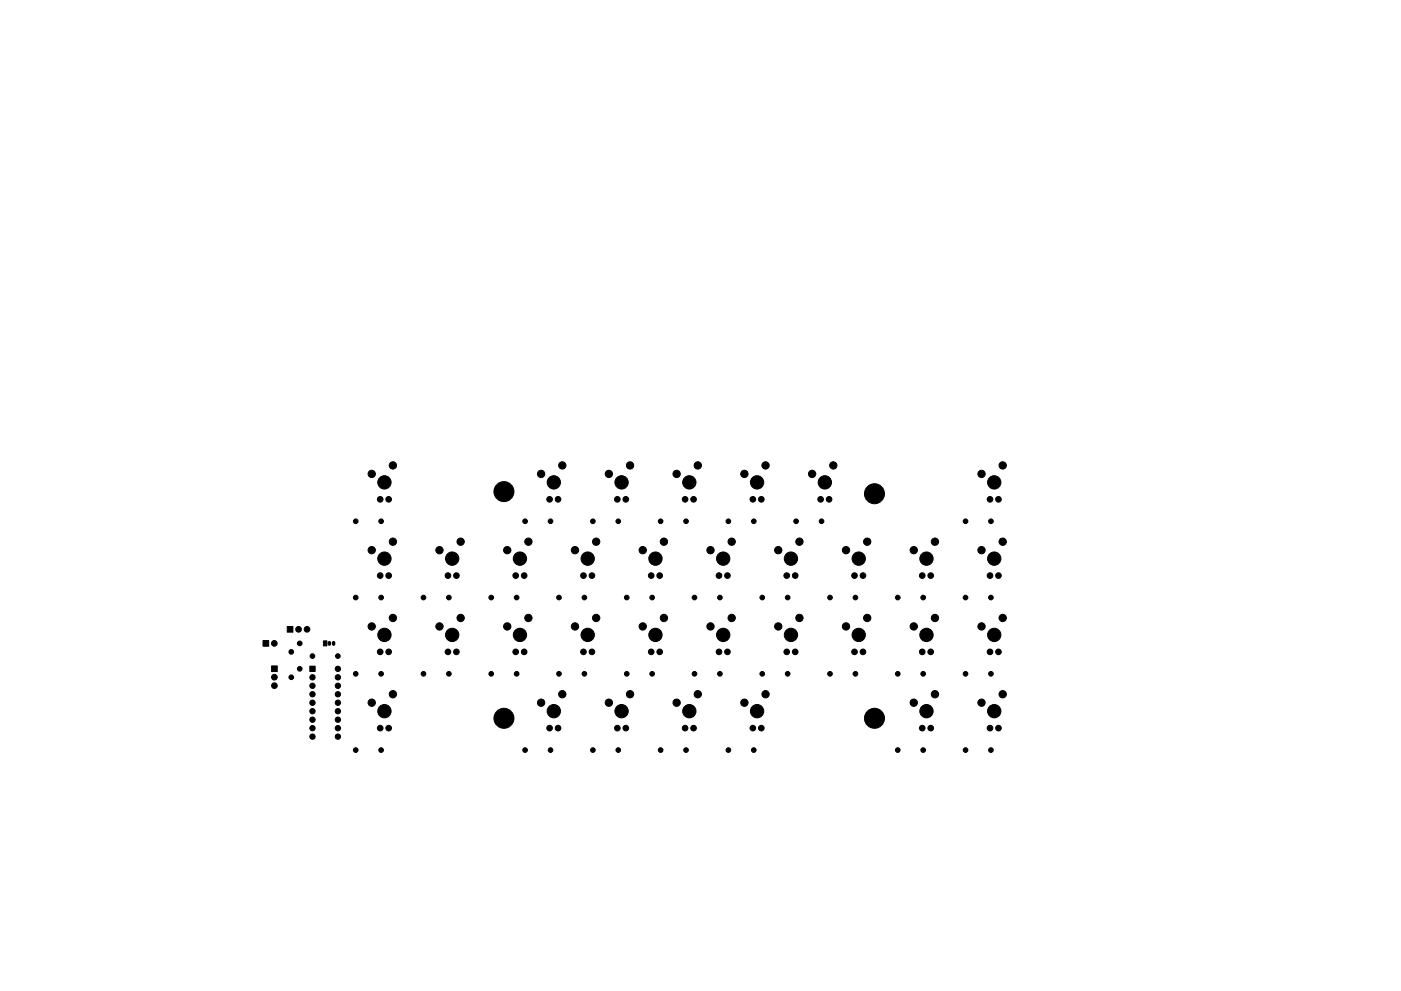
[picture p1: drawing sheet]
<svg xmlns="http://www.w3.org/2000/svg" width="420mm" height="297mm" viewBox="0 0 420 297" stroke-linecap="round" stroke-linejoin="round" font-family="sans-serif">
<g fill="#000" stroke="#000" stroke-width=".3">
<path d="M78.9 192h1.7v1.7h-1.7zM86.1 187.8h1.7v1.7h-1.7zM97 192.1h1v1.5h-1zM81.4 199.6h1.7v1.7h-1.7zM92.9 199.7h1.6v1.6h-1.6z"/>
<circle cx="117.8" cy="139.5" r="1.1"/>
<circle cx="168.6" cy="139.5" r="1.1"/>
<circle cx="188.9" cy="139.5" r="1.1"/>
<circle cx="209.3" cy="139.5" r="1.1"/>
<circle cx="229.6" cy="139.5" r="1.1"/>
<circle cx="249.9" cy="139.5" r="1.1"/>
<circle cx="300.7" cy="139.5" r="1.1"/>
<circle cx="106.7" cy="156.2" r=".7"/>
<circle cx="111.5" cy="142" r="1.1"/>
<circle cx="114" cy="149.7" r=".85"/>
<circle cx="114.3" cy="156.2" r=".7"/>
<circle cx="115.3" cy="144.6" r="2"/>
<circle cx="116.6" cy="149.7" r=".85"/>
<circle cx="148.9" cy="147.4" r=".4"/>
<circle cx="149.5" cy="148.9" r=".4"/>
<circle cx="149.5" cy="145.8" r=".4"/>
<circle cx="151.1" cy="147.4" r="3"/>
<circle cx="151.1" cy="145.1" r=".4"/>
<circle cx="151.1" cy="149.6" r=".4"/>
<circle cx="152.7" cy="145.8" r=".4"/>
<circle cx="152.7" cy="148.9" r=".4"/>
<circle cx="153.4" cy="147.4" r=".4"/>
<circle cx="157.5" cy="156.2" r=".7"/>
<circle cx="162.3" cy="142" r="1.1"/>
<circle cx="164.8" cy="149.7" r=".85"/>
<circle cx="165.1" cy="156.2" r=".7"/>
<circle cx="166.1" cy="144.6" r="2"/>
<circle cx="167.4" cy="149.7" r=".85"/>
<circle cx="177.8" cy="156.2" r=".7"/>
<circle cx="182.6" cy="142" r="1.1"/>
<circle cx="185.1" cy="149.7" r=".85"/>
<circle cx="185.4" cy="156.2" r=".7"/>
<circle cx="186.4" cy="144.6" r="2"/>
<circle cx="187.7" cy="149.7" r=".85"/>
<circle cx="198.1" cy="156.2" r=".7"/>
<circle cx="202.9" cy="142" r="1.1"/>
<circle cx="205.5" cy="149.7" r=".85"/>
<circle cx="205.7" cy="156.2" r=".7"/>
<circle cx="206.7" cy="144.6" r="2"/>
<circle cx="208" cy="149.7" r=".85"/>
<circle cx="218.4" cy="156.2" r=".7"/>
<circle cx="223.2" cy="142" r="1.1"/>
<circle cx="225.8" cy="149.7" r=".85"/>
<circle cx="226.1" cy="156.2" r=".7"/>
<circle cx="227.1" cy="144.6" r="2"/>
<circle cx="228.3" cy="149.7" r=".85"/>
<circle cx="238.8" cy="156.2" r=".7"/>
<circle cx="243.6" cy="142" r="1.1"/>
<circle cx="246.1" cy="149.7" r=".85"/>
<circle cx="246.4" cy="156.2" r=".7"/>
<circle cx="247.4" cy="144.6" r="2"/>
<circle cx="248.6" cy="149.7" r=".85"/>
<circle cx="260" cy="148" r=".4"/>
<circle cx="260.7" cy="149.6" r=".4"/>
<circle cx="260.7" cy="146.4" r=".4"/>
<circle cx="262.3" cy="148" r="3"/>
<circle cx="262.3" cy="145.7" r=".4"/>
<circle cx="262.3" cy="150.2" r=".4"/>
<circle cx="263.8" cy="146.4" r=".4"/>
<circle cx="263.8" cy="149.6" r=".4"/>
<circle cx="264.5" cy="148" r=".4"/>
<circle cx="289.6" cy="156.2" r=".7"/>
<circle cx="294.4" cy="142" r="1.1"/>
<circle cx="296.9" cy="149.7" r=".85"/>
<circle cx="297.2" cy="156.2" r=".7"/>
<circle cx="298.2" cy="144.6" r="2"/>
<circle cx="299.4" cy="149.7" r=".85"/>
<circle cx="106.7" cy="179.1" r=".7"/>
<circle cx="111.5" cy="164.9" r="1.1"/>
<circle cx="114" cy="172.5" r=".85"/>
<circle cx="114.3" cy="179.1" r=".7"/>
<circle cx="115.3" cy="167.4" r="2"/>
<circle cx="116.6" cy="172.5" r=".85"/>
<circle cx="117.8" cy="162.4" r="1.1"/>
<circle cx="127" cy="179.1" r=".7"/>
<circle cx="131.8" cy="164.9" r="1.1"/>
<circle cx="134.3" cy="172.5" r=".85"/>
<circle cx="134.6" cy="179.1" r=".7"/>
<circle cx="135.6" cy="167.4" r="2"/>
<circle cx="136.9" cy="172.5" r=".85"/>
<circle cx="138.1" cy="162.4" r="1.1"/>
<circle cx="147.3" cy="179.1" r=".7"/>
<circle cx="152.1" cy="164.9" r="1.1"/>
<circle cx="154.7" cy="172.5" r=".85"/>
<circle cx="154.9" cy="179.1" r=".7"/>
<circle cx="155.9" cy="167.4" r="2"/>
<circle cx="157.2" cy="172.5" r=".85"/>
<circle cx="158.5" cy="162.4" r="1.1"/>
<circle cx="167.6" cy="179.1" r=".7"/>
<circle cx="172.4" cy="164.9" r="1.1"/>
<circle cx="175" cy="172.5" r=".85"/>
<circle cx="175.3" cy="179.1" r=".7"/>
<circle cx="176.3" cy="167.4" r="2"/>
<circle cx="177.5" cy="172.5" r=".85"/>
<circle cx="178.8" cy="162.4" r="1.1"/>
<circle cx="188" cy="179.1" r=".7"/>
<circle cx="192.8" cy="164.9" r="1.1"/>
<circle cx="195.3" cy="172.5" r=".85"/>
<circle cx="195.6" cy="179.1" r=".7"/>
<circle cx="196.6" cy="167.4" r="2"/>
<circle cx="197.8" cy="172.5" r=".85"/>
<circle cx="199.1" cy="162.4" r="1.1"/>
<circle cx="208.3" cy="179.1" r=".7"/>
<circle cx="213.1" cy="164.9" r="1.1"/>
<circle cx="215.6" cy="172.5" r=".85"/>
<circle cx="215.9" cy="179.1" r=".7"/>
<circle cx="216.9" cy="167.4" r="2"/>
<circle cx="218.2" cy="172.5" r=".85"/>
<circle cx="219.4" cy="162.4" r="1.1"/>
<circle cx="228.6" cy="179.1" r=".7"/>
<circle cx="233.4" cy="164.9" r="1.1"/>
<circle cx="235.9" cy="172.5" r=".85"/>
<circle cx="236.2" cy="179.1" r=".7"/>
<circle cx="237.2" cy="167.4" r="2"/>
<circle cx="238.5" cy="172.5" r=".85"/>
<circle cx="239.7" cy="162.4" r="1.1"/>
<circle cx="248.9" cy="179.1" r=".7"/>
<circle cx="253.7" cy="164.9" r="1.1"/>
<circle cx="256.3" cy="172.5" r=".85"/>
<circle cx="256.5" cy="179.1" r=".7"/>
<circle cx="257.5" cy="167.4" r="2"/>
<circle cx="258.8" cy="172.5" r=".85"/>
<circle cx="260.1" cy="162.4" r="1.1"/>
<circle cx="269.2" cy="179.1" r=".7"/>
<circle cx="274" cy="164.9" r="1.1"/>
<circle cx="276.6" cy="172.5" r=".85"/>
<circle cx="276.9" cy="179.1" r=".7"/>
<circle cx="277.8" cy="167.4" r="2"/>
<circle cx="279.1" cy="172.5" r=".85"/>
<circle cx="280.4" cy="162.4" r="1.1"/>
<circle cx="289.6" cy="179.1" r=".7"/>
<circle cx="294.4" cy="164.9" r="1.1"/>
<circle cx="296.9" cy="172.5" r=".85"/>
<circle cx="297.2" cy="179.1" r=".7"/>
<circle cx="298.2" cy="167.4" r="2"/>
<circle cx="299.4" cy="172.5" r=".85"/>
<circle cx="300.7" cy="162.4" r="1.1"/>
<circle cx="82.3" cy="192.8" r=".85"/>
<circle cx="87.3" cy="195.4" r=".7"/>
<circle cx="89.5" cy="188.6" r=".85"/>
<circle cx="89.9" cy="192.8" r=".7"/>
<circle cx="92.1" cy="188.6" r=".85"/>
<circle cx="93.7" cy="196.7" r=".7"/>
<circle cx="101.3" cy="196.7" r=".7"/>
<circle cx="111.5" cy="187.8" r="1.1"/>
<circle cx="114" cy="195.4" r=".85"/>
<circle cx="115.3" cy="190.3" r="2"/>
<circle cx="116.6" cy="195.4" r=".85"/>
<circle cx="117.8" cy="185.2" r="1.1"/>
<circle cx="131.8" cy="187.8" r="1.1"/>
<circle cx="134.3" cy="195.4" r=".85"/>
<circle cx="135.6" cy="190.3" r="2"/>
<circle cx="136.9" cy="195.4" r=".85"/>
<circle cx="138.1" cy="185.2" r="1.1"/>
<circle cx="152.1" cy="187.8" r="1.1"/>
<circle cx="154.7" cy="195.4" r=".85"/>
<circle cx="155.9" cy="190.3" r="2"/>
<circle cx="157.2" cy="195.4" r=".85"/>
<circle cx="158.5" cy="185.2" r="1.1"/>
<circle cx="172.4" cy="187.8" r="1.1"/>
<circle cx="175" cy="195.4" r=".85"/>
<circle cx="176.3" cy="190.3" r="2"/>
<circle cx="177.5" cy="195.4" r=".85"/>
<circle cx="178.8" cy="185.2" r="1.1"/>
<circle cx="192.8" cy="187.8" r="1.1"/>
<circle cx="195.3" cy="195.4" r=".85"/>
<circle cx="196.6" cy="190.3" r="2"/>
<circle cx="197.8" cy="195.4" r=".85"/>
<circle cx="199.1" cy="185.2" r="1.1"/>
<circle cx="213.1" cy="187.8" r="1.1"/>
<circle cx="215.6" cy="195.4" r=".85"/>
<circle cx="216.9" cy="190.3" r="2"/>
<circle cx="218.2" cy="195.4" r=".85"/>
<circle cx="219.4" cy="185.2" r="1.1"/>
<circle cx="233.4" cy="187.8" r="1.1"/>
<circle cx="235.9" cy="195.4" r=".85"/>
<circle cx="237.2" cy="190.3" r="2"/>
<circle cx="238.5" cy="195.4" r=".85"/>
<circle cx="239.7" cy="185.2" r="1.1"/>
<circle cx="253.7" cy="187.8" r="1.1"/>
<circle cx="256.3" cy="195.4" r=".85"/>
<circle cx="257.5" cy="190.3" r="2"/>
<circle cx="258.8" cy="195.4" r=".85"/>
<circle cx="260.1" cy="185.2" r="1.1"/>
<circle cx="274" cy="187.8" r="1.1"/>
<circle cx="276.6" cy="195.4" r=".85"/>
<circle cx="277.8" cy="190.3" r="2"/>
<circle cx="279.1" cy="195.4" r=".85"/>
<circle cx="280.4" cy="185.2" r="1.1"/>
<circle cx="294.4" cy="187.8" r="1.1"/>
<circle cx="296.9" cy="195.4" r=".85"/>
<circle cx="298.2" cy="190.3" r="2"/>
<circle cx="299.4" cy="195.4" r=".85"/>
<circle cx="300.7" cy="185.2" r="1.1"/>
<circle cx="82.3" cy="205.5" r=".85"/>
<circle cx="82.3" cy="203" r=".85"/>
<circle cx="87.3" cy="203" r=".7"/>
<circle cx="89.9" cy="200.5" r=".7"/>
<circle cx="93.7" cy="215.7" r=".8"/>
<circle cx="93.7" cy="218.3" r=".8"/>
<circle cx="93.7" cy="208.1" r=".8"/>
<circle cx="93.7" cy="210.6" r=".8"/>
<circle cx="93.7" cy="203" r=".8"/>
<circle cx="93.7" cy="205.6" r=".8"/>
<circle cx="93.7" cy="213.2" r=".8"/>
<circle cx="101.3" cy="218.3" r=".8"/>
<circle cx="101.3" cy="215.7" r=".8"/>
<circle cx="101.3" cy="210.6" r=".8"/>
<circle cx="101.3" cy="200.5" r=".8"/>
<circle cx="101.3" cy="213.2" r=".8"/>
<circle cx="101.3" cy="203" r=".8"/>
<circle cx="101.3" cy="208.1" r=".8"/>
<circle cx="101.3" cy="205.6" r=".8"/>
<circle cx="106.7" cy="202" r=".7"/>
<circle cx="111.5" cy="210.6" r="1.1"/>
<circle cx="114" cy="218.2" r=".85"/>
<circle cx="114.3" cy="202" r=".7"/>
<circle cx="115.3" cy="213.2" r="2"/>
<circle cx="116.6" cy="218.2" r=".85"/>
<circle cx="117.8" cy="208.1" r="1.1"/>
<circle cx="127" cy="202" r=".7"/>
<circle cx="134.6" cy="202" r=".7"/>
<circle cx="147.3" cy="202" r=".7"/>
<circle cx="148.9" cy="215.3" r=".4"/>
<circle cx="149.5" cy="213.7" r=".4"/>
<circle cx="149.5" cy="216.9" r=".4"/>
<circle cx="151.1" cy="215.3" r="3"/>
<circle cx="151.1" cy="217.6" r=".4"/>
<circle cx="151.1" cy="213.1" r=".4"/>
<circle cx="152.7" cy="213.7" r=".4"/>
<circle cx="152.7" cy="216.9" r=".4"/>
<circle cx="153.4" cy="215.3" r=".4"/>
<circle cx="154.9" cy="202" r=".7"/>
<circle cx="162.3" cy="210.6" r="1.1"/>
<circle cx="164.8" cy="218.2" r=".85"/>
<circle cx="166.1" cy="213.2" r="2"/>
<circle cx="167.4" cy="218.2" r=".85"/>
<circle cx="167.6" cy="202" r=".7"/>
<circle cx="168.6" cy="208.1" r="1.1"/>
<circle cx="175.3" cy="202" r=".7"/>
<circle cx="182.6" cy="210.6" r="1.1"/>
<circle cx="185.1" cy="218.2" r=".85"/>
<circle cx="186.4" cy="213.2" r="2"/>
<circle cx="187.7" cy="218.2" r=".85"/>
<circle cx="188" cy="202" r=".7"/>
<circle cx="188.9" cy="208.1" r="1.1"/>
<circle cx="195.6" cy="202" r=".7"/>
<circle cx="202.9" cy="210.6" r="1.1"/>
<circle cx="205.5" cy="218.2" r=".85"/>
<circle cx="206.7" cy="213.2" r="2"/>
<circle cx="208" cy="218.2" r=".85"/>
<circle cx="208.3" cy="202" r=".7"/>
<circle cx="209.3" cy="208.1" r="1.1"/>
<circle cx="215.9" cy="202" r=".7"/>
<circle cx="223.2" cy="210.6" r="1.1"/>
<circle cx="225.8" cy="218.2" r=".85"/>
<circle cx="227.1" cy="213.2" r="2"/>
<circle cx="228.3" cy="218.2" r=".85"/>
<circle cx="228.6" cy="202" r=".7"/>
<circle cx="229.6" cy="208.1" r="1.1"/>
<circle cx="236.2" cy="202" r=".7"/>
<circle cx="248.9" cy="202" r=".7"/>
<circle cx="256.5" cy="202" r=".7"/>
<circle cx="260" cy="215.3" r=".4"/>
<circle cx="260.7" cy="213.7" r=".4"/>
<circle cx="260.7" cy="216.9" r=".4"/>
<circle cx="262.3" cy="215.3" r="3"/>
<circle cx="262.3" cy="217.6" r=".4"/>
<circle cx="262.3" cy="213.1" r=".4"/>
<circle cx="263.8" cy="213.7" r=".4"/>
<circle cx="263.8" cy="216.9" r=".4"/>
<circle cx="264.5" cy="215.3" r=".4"/>
<circle cx="269.2" cy="202" r=".7"/>
<circle cx="274" cy="210.6" r="1.1"/>
<circle cx="276.6" cy="218.2" r=".85"/>
<circle cx="276.9" cy="202" r=".7"/>
<circle cx="277.8" cy="213.2" r="2"/>
<circle cx="279.1" cy="218.2" r=".85"/>
<circle cx="280.4" cy="208.1" r="1.1"/>
<circle cx="289.6" cy="202" r=".7"/>
<circle cx="294.4" cy="210.6" r="1.1"/>
<circle cx="296.9" cy="218.2" r=".85"/>
<circle cx="297.2" cy="202" r=".7"/>
<circle cx="298.2" cy="213.2" r="2"/>
<circle cx="299.4" cy="218.2" r=".85"/>
<circle cx="300.7" cy="208.1" r="1.1"/>
<circle cx="93.7" cy="220.8" r=".8"/>
<circle cx="101.3" cy="220.8" r=".8"/>
<circle cx="106.7" cy="224.8" r=".7"/>
<circle cx="114.3" cy="224.8" r=".7"/>
<circle cx="157.5" cy="224.8" r=".7"/>
<circle cx="165.1" cy="224.8" r=".7"/>
<circle cx="177.8" cy="224.8" r=".7"/>
<circle cx="185.4" cy="224.8" r=".7"/>
<circle cx="198.1" cy="224.8" r=".7"/>
<circle cx="205.7" cy="224.8" r=".7"/>
<circle cx="218.4" cy="224.8" r=".7"/>
<circle cx="226.1" cy="224.8" r=".7"/>
<circle cx="269.2" cy="224.8" r=".7"/>
<circle cx="276.9" cy="224.8" r=".7"/>
<circle cx="289.6" cy="224.8" r=".7"/>
<circle cx="297.2" cy="224.8" r=".7"/>
</g>
<path d="M98.8 192.6v.5M100.1 192.6v.5" fill="none" stroke="#000" stroke-width="1.1"/>
</svg>
